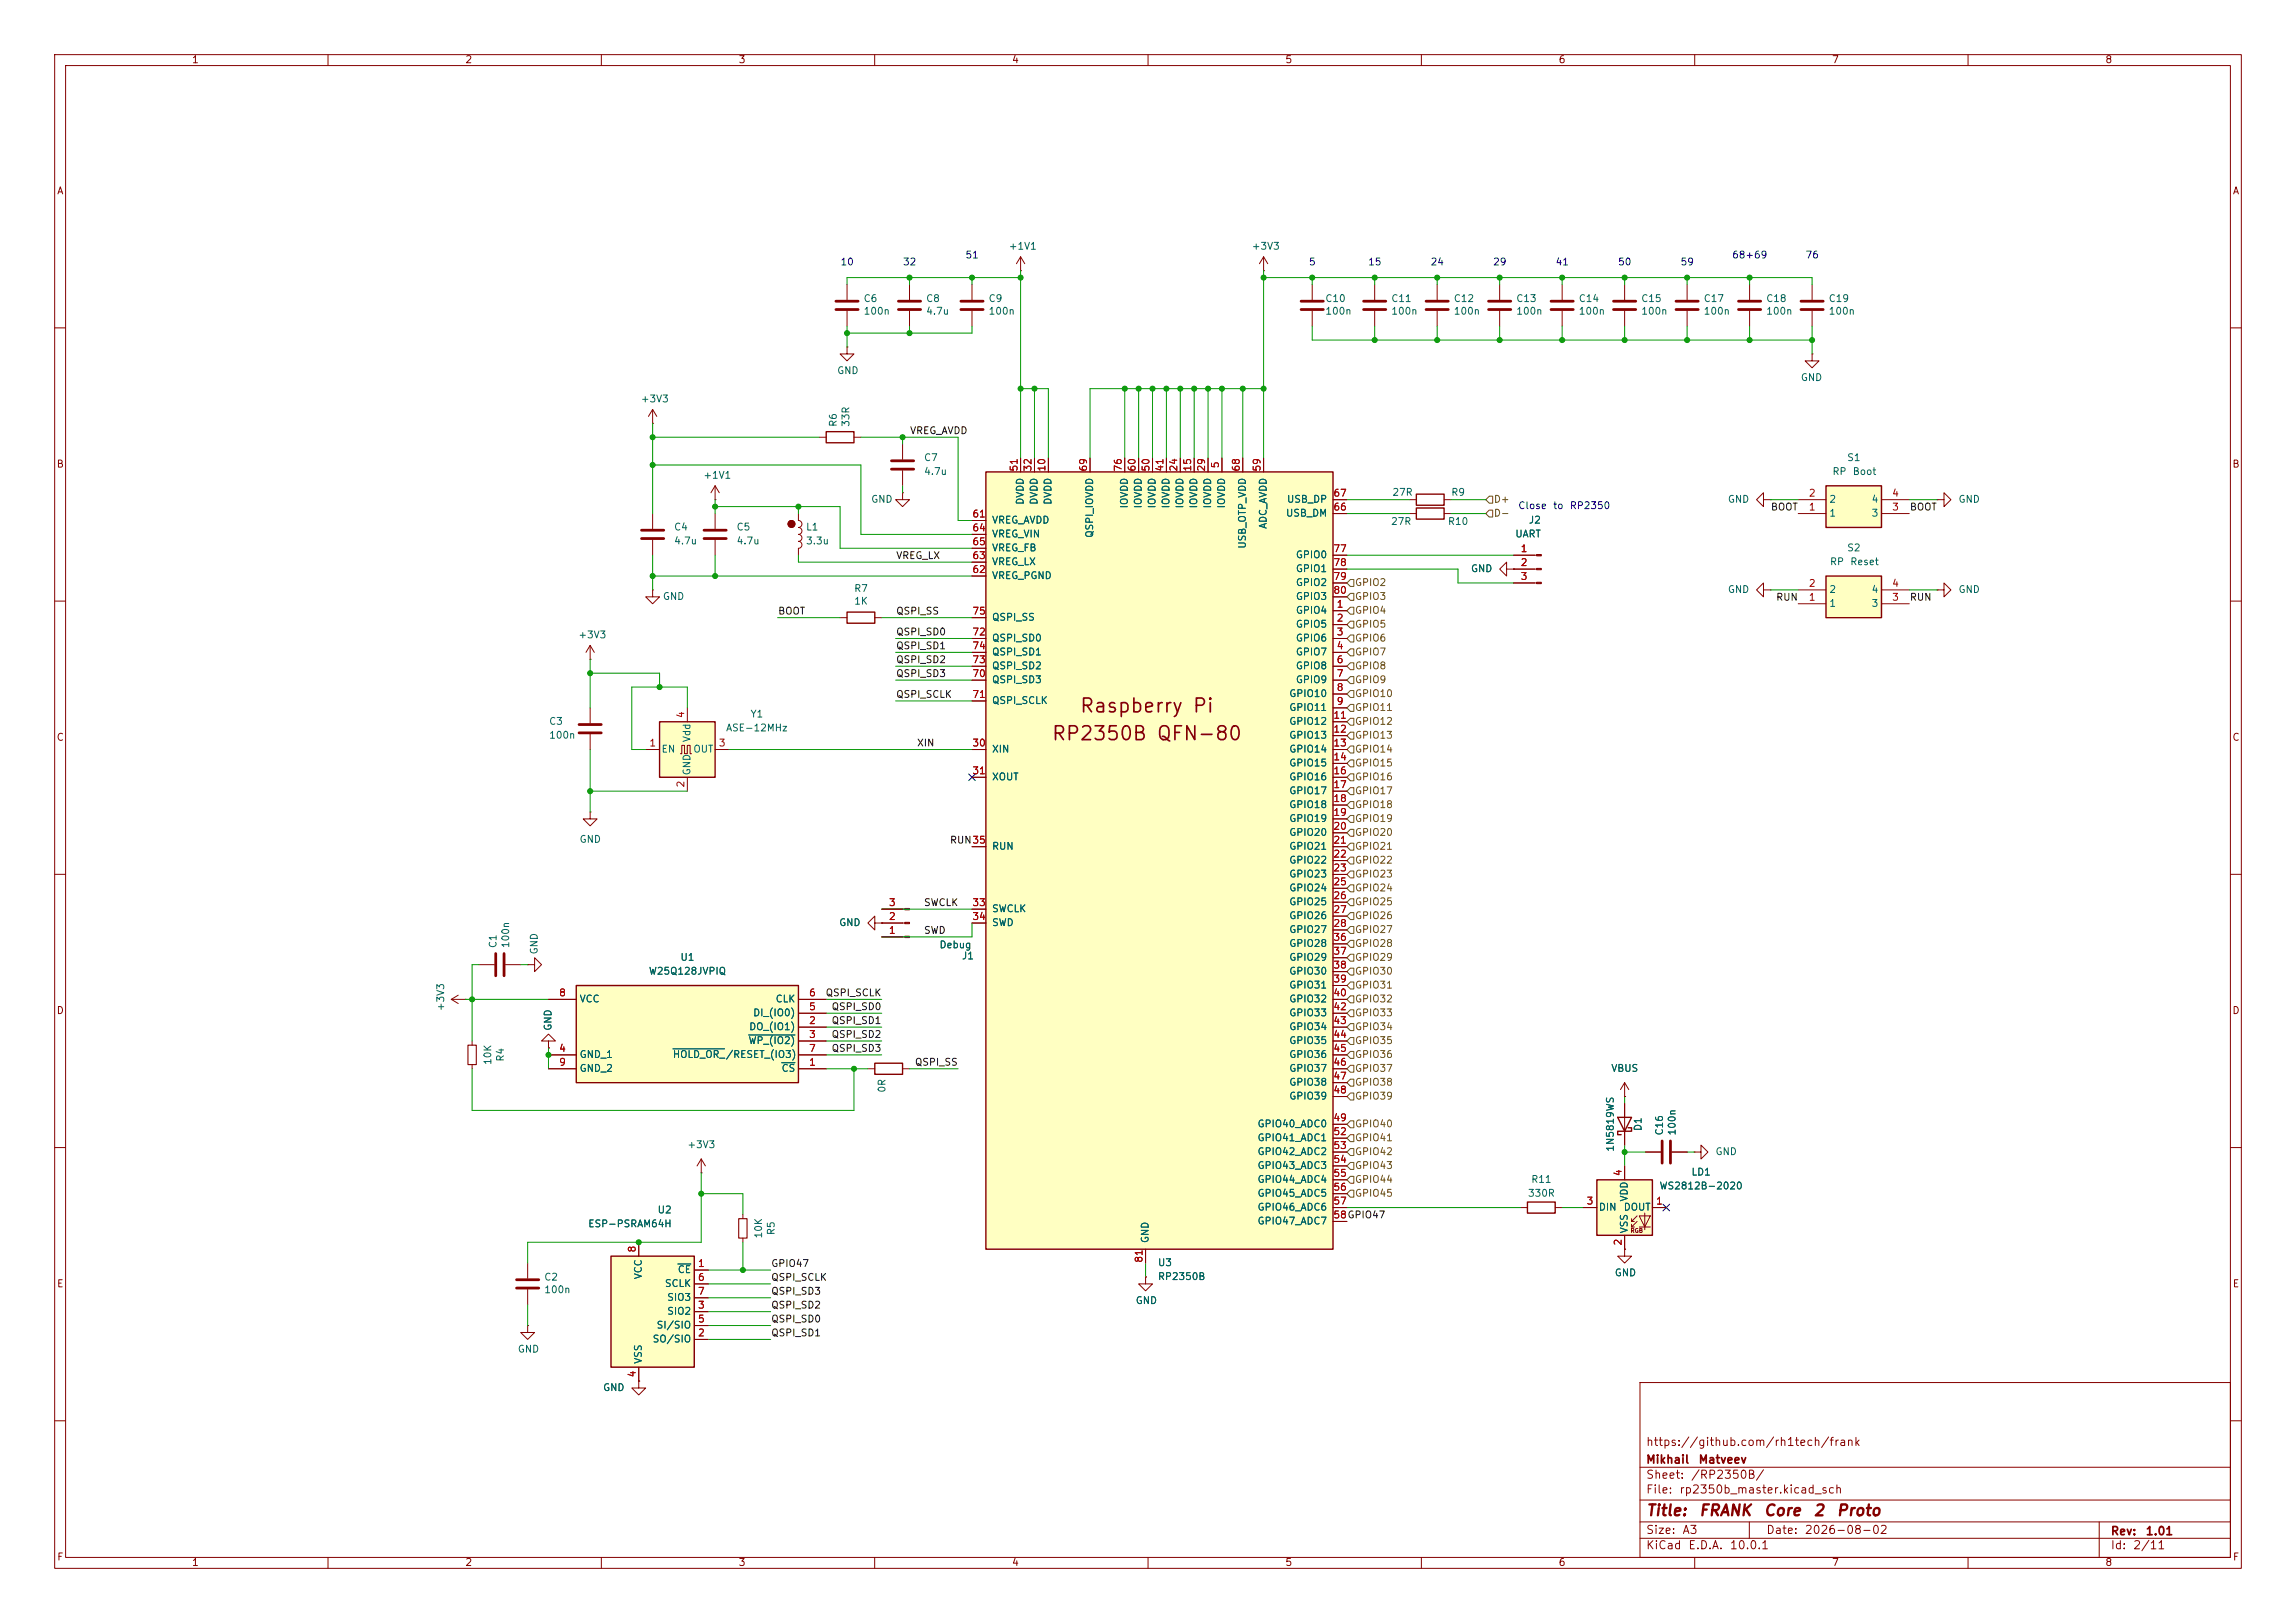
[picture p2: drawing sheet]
<svg xmlns="http://www.w3.org/2000/svg" width="420mm" height="297mm" viewBox="0 0 420 297" stroke-linecap="round" stroke-linejoin="round" font-family="sans-serif">
<defs><g id="words">
<g font-size="2.5" fill="#840000">
<text x="197.4" y="131">Raspberry Pi</text>
<text x="192.2" y="136.1">RP2350B QFN-80</text>
</g>
<g font-size="2" fill="#840000">
<text x="301" y="277.9">Title:</text>
<text x="310.6" y="277.9">FRANK</text>
<text x="322.5" y="277.9">Core</text>
<text x="331.6" y="277.9">2</text>
<text x="335.8" y="277.9">Proto</text>
</g>
<g font-size="1.5" fill="#840000">
<text x="301" y="268.2">Mikhail</text>
<text x="301" y="265">https://github.com/rh1tech/frank</text>
<text x="310.6" y="268.2">Matveev</text>
<text x="301" y="273.7">File:</text>
<text x="301" y="271">Sheet:</text>
<text x="307.1" y="273.7">rp2350b_master.kicad_sch</text>
<text x="309.2" y="271">/RP2350B/</text>
<text x="301" y="281.1">Size:</text>
<text x="307.6" y="281.1">A3</text>
<text x="323" y="281.1">Date:</text>
<text x="330" y="281.1">2026-08-02</text>
<text x="386" y="281.3">Rev:</text>
<text x="392.4" y="281.3">1.01</text>
<text x="301" y="283.9">KiCad</text>
<text x="308.7" y="283.9">E.D.A.</text>
<text x="316.3" y="283.9">10.0.1</text>
<text x="386" y="283.9">Id:</text>
<text x="390.1" y="283.9">2/11</text>
</g>
<g font-size="1.3" fill="#840000">
<text x="35" y="11.9">1</text>
<text x="85" y="11.9">2</text>
<text x="135" y="11.9">3</text>
<text x="185" y="11.9">4</text>
<text x="235" y="11.9">5</text>
<text x="285" y="11.9">6</text>
<text x="335" y="11.9">7</text>
<text x="385" y="11.9">8</text>
<text x="10.3" y="35.9">A</text>
<text x="408.3" y="35.9">A</text>
<text x="10.3" y="85.9">B</text>
<text x="408.2" y="85.9">B</text>
<text x="10.3" y="135.9">C</text>
<text x="408.2" y="135.9">C</text>
<text x="10.3" y="185.9">D</text>
<text x="408.2" y="185.9">D</text>
<text x="10.3" y="235.9">E</text>
<text x="408.3" y="235.9">E</text>
<text x="10.3" y="285.9">F</text>
<text x="35" y="286.9">1</text>
<text x="85" y="286.9">2</text>
<text x="135" y="286.9">3</text>
<text x="185" y="286.9">4</text>
<text x="235" y="286.9">5</text>
<text x="285" y="286.9">6</text>
<text x="335" y="286.9">7</text>
<text x="385" y="286.9">8</text>
<text x="408.3" y="285.9">F</text>
</g>
<g font-size="1.3" fill="#0000c2">
<text x="176.5" y="47.6">51</text>
<text x="316.7" y="47.6">68+69</text>
<text x="330.2" y="47.6">76</text>
<text x="153.6" y="48.9">10</text>
<text x="165.1" y="48.9">32</text>
<text x="239.3" y="48.9">5</text>
<text x="250.1" y="48.9">15</text>
<text x="261.6" y="48.9">24</text>
<text x="273" y="48.9">29</text>
<text x="284.4" y="48.9">41</text>
<text x="295.9" y="48.9">50</text>
<text x="307.3" y="48.9">59</text>
<text x="277.6" y="93.5">Close</text>
<text x="284" y="93.5">to</text>
<text x="287" y="93.5">RP2350</text>
</g>
<g font-size="1.3" fill="#006464">
<text x="184.4" y="46">+1V1</text>
<text x="228.9" y="46">+3V3</text>
<text x="157.9" y="55.6">C6</text>
<text x="157.9" y="57.9">100n</text>
<text x="169.3" y="55.6">C8</text>
<text x="169.3" y="57.9">4.7u</text>
<text x="180.7" y="55.6">C9</text>
<text x="180.7" y="57.9">100n</text>
<text x="242.3" y="57.9">100n</text>
<text x="242.3" y="55.6">C10</text>
<text x="254.4" y="57.9">100n</text>
<text x="254.4" y="55.6">C11</text>
<text x="265.8" y="57.9">100n</text>
<text x="265.8" y="55.6">C12</text>
<text x="277.3" y="57.9">100n</text>
<text x="277.3" y="55.6">C13</text>
<text x="288.7" y="57.9">100n</text>
<text x="288.7" y="55.6">C14</text>
<text x="300.1" y="57.9">100n</text>
<text x="300.1" y="55.6">C15</text>
<text x="311.5" y="57.9">100n</text>
<text x="311.5" y="55.6">C17</text>
<text x="323" y="57.9">100n</text>
<text x="323" y="55.6">C18</text>
<text x="334.4" y="57.9">100n</text>
<text x="334.4" y="55.6">C19</text>
<text x="153" y="68.8">GND</text>
<text x="329.3" y="70">GND</text>
<text x="117.1" y="73.9">+3V3</text>
<text x="153.4" y="78.2" transform="rotate(-90 153.4 78.2)">R6</text>
<text x="155.7" y="78.2" transform="rotate(-90 155.7 78.2)">33R</text>
<text x="128.5" y="87.9">+1V1</text>
<text x="168.9" y="84.7">C7</text>
<text x="168.9" y="87.2">4.7u</text>
<text x="335.1" y="87.2">RP</text>
<text x="337.8" y="84.7">S1</text>
<text x="338.8" y="87.2">Boot</text>
<text x="159.3" y="92.3">GND</text>
<text x="187.6" y="92.5" transform="rotate(-90 187.6 92.5)">DVDD</text>
<text x="190.1" y="92.5" transform="rotate(-90 190.1 92.5)">DVDD</text>
<text x="192.6" y="92.5" transform="rotate(-90 192.6 92.5)">DVDD</text>
<text x="206.6" y="93.1" transform="rotate(-90 206.6 93.1)">IOVDD</text>
<text x="209.1" y="93.1" transform="rotate(-90 209.1 93.1)">IOVDD</text>
<text x="211.7" y="93.1" transform="rotate(-90 211.7 93.1)">IOVDD</text>
<text x="214.2" y="93.1" transform="rotate(-90 214.2 93.1)">IOVDD</text>
<text x="216.8" y="93.1" transform="rotate(-90 216.8 93.1)">IOVDD</text>
<text x="219.3" y="93.1" transform="rotate(-90 219.3 93.1)">IOVDD</text>
<text x="221.8" y="93.1" transform="rotate(-90 221.8 93.1)">IOVDD</text>
<text x="224.4" y="93.1" transform="rotate(-90 224.4 93.1)">IOVDD</text>
<text x="235.1" y="94.8">USB_DM</text>
<text x="235.3" y="92.3">USB_DP</text>
<text x="254.6" y="91">27R</text>
<text x="265.4" y="91">R9</text>
<text x="316" y="92.3">GND</text>
<text x="334.5" y="94.8">1</text>
<text x="334.5" y="92.3">2</text>
<text x="342.2" y="94.8">3</text>
<text x="342.2" y="92.3">4</text>
<text x="358.1" y="92.3">GND</text>
<text x="123.2" y="97.4">C4</text>
<text x="123.2" y="99.9">4.7u</text>
<text x="134.6" y="97.4">C5</text>
<text x="134.6" y="99.9">4.7u</text>
<text x="147.3" y="97.4">L1</text>
<text x="147.3" y="99.9">3.3u</text>
<text x="181.4" y="96.1">VREG_AVDD</text>
<text x="181.4" y="98.7">VREG_VIN</text>
<text x="181.4" y="101.2">VREG_FB</text>
<text x="200.3" y="98.5" transform="rotate(-90 200.3 98.5)">QSPI_IOVDD</text>
<text x="228.2" y="100.5" transform="rotate(-90 228.2 100.5)">USB_OTP_VDD</text>
<text x="232" y="96.9" transform="rotate(-90 232 96.9)">ADC_AVDD</text>
<text x="254.3" y="96.4">27R</text>
<text x="264.8" y="96.4">R10</text>
<text x="277.1" y="98.7">UART</text>
<text x="279.5" y="96.1">J2</text>
<text x="337.8" y="101.2">S2</text>
<text x="181.4" y="106.3">VREG_PGND</text>
<text x="181.4" y="103.7">VREG_LX</text>
<text x="236.9" y="102.5">GPIO0</text>
<text x="236.9" y="105">GPIO1</text>
<text x="236.9" y="107.5">GPIO2</text>
<text x="269" y="105">GND</text>
<text x="334.6" y="103.7">RP</text>
<text x="338.3" y="103.7">Reset</text>
<text x="121.2" y="110.1">GND</text>
<text x="156.1" y="108.6">R7</text>
<text x="156.1" y="110.9">1K</text>
<text x="181.4" y="113.9">QSPI_SS</text>
<text x="236.9" y="112.6">GPIO4</text>
<text x="236.9" y="110.1">GPIO3</text>
<text x="316" y="108.8">GND</text>
<text x="334.5" y="111.4">1</text>
<text x="334.5" y="108.8">2</text>
<text x="342.2" y="111.4">3</text>
<text x="342.2" y="108.8">4</text>
<text x="358.1" y="108.8">GND</text>
<text x="105.7" y="117.1">+3V3</text>
<text x="181.4" y="117.7">QSPI_SD0</text>
<text x="236.9" y="115.2">GPIO5</text>
<text x="236.9" y="117.7">GPIO6</text>
<text x="181.4" y="125.3">QSPI_SD3</text>
<text x="181.4" y="122.8">QSPI_SD2</text>
<text x="181.4" y="120.2">QSPI_SD1</text>
<text x="236.9" y="120.2">GPIO7</text>
<text x="236.9" y="122.8">GPIO8</text>
<text x="236.9" y="125.3">GPIO9</text>
<text x="137.2" y="131.6">Y1</text>
<text x="181.4" y="129.1">QSPI_SCLK</text>
<text x="235.7" y="127.9">GPIO10</text>
<text x="235.7" y="130.4">GPIO11</text>
<text x="100.3" y="132.9">C3</text>
<text x="100.3" y="135.5">100n</text>
<text x="126.6" y="135.9" transform="rotate(-90 126.6 135.9)">Vdd</text>
<text x="132.7" y="134.1">ASE-12MHz</text>
<text x="235.7" y="132.9">GPIO12</text>
<text x="235.7" y="135.5">GPIO13</text>
<text x="120.9" y="138">EN</text>
<text x="126.6" y="142" transform="rotate(-90 126.6 142)">GND</text>
<text x="126.7" y="138">OUT</text>
<text x="181.4" y="138">XIN</text>
<text x="181.4" y="143.1">XOUT</text>
<text x="235.7" y="138">GPIO14</text>
<text x="235.7" y="140.6">GPIO15</text>
<text x="235.7" y="143.1">GPIO16</text>
<text x="235.7" y="145.6">GPIO17</text>
<text x="235.7" y="148.2">GPIO18</text>
<text x="105.9" y="154.5">GND</text>
<text x="181.4" y="155.8">RUN</text>
<text x="235.7" y="150.7">GPIO19</text>
<text x="235.7" y="153.3">GPIO20</text>
<text x="235.7" y="155.8">GPIO21</text>
<text x="235.7" y="158.3">GPIO22</text>
<text x="235.7" y="160.9">GPIO23</text>
<text x="181.4" y="167.2">SWCLK</text>
<text x="235.7" y="163.4">GPIO24</text>
<text x="235.7" y="166">GPIO25</text>
<text x="91.1" y="173.6" transform="rotate(-90 91.1 173.6)">C1</text>
<text x="93.4" y="173.6" transform="rotate(-90 93.4 173.6)">100n</text>
<text x="153.4" y="169.8">GND</text>
<text x="171.7" y="173.8">Debug</text>
<text x="181.4" y="169.8">SWD</text>
<text x="235.7" y="168.5">GPIO26</text>
<text x="235.7" y="171">GPIO27</text>
<text x="235.7" y="173.6">GPIO28</text>
<text x="98.7" y="174.8" transform="rotate(-90 98.7 174.8)">GND</text>
<text x="118.6" y="178.7">W25Q128JVPIQ</text>
<text x="124.4" y="176.1">U1</text>
<text x="175.8" y="175.9">J1</text>
<text x="235.7" y="176.1">GPIO29</text>
<text x="235.7" y="178.7">GPIO30</text>
<text x="81.6" y="185.1" transform="rotate(-90 81.6 185.1)">+3V3</text>
<text x="105.9" y="183.7">VCC</text>
<text x="141.8" y="183.7">CLK</text>
<text x="235.7" y="181.2">GPIO31</text>
<text x="235.7" y="183.7">GPIO32</text>
<text x="101.2" y="188.7" transform="rotate(-90 101.2 188.7)">GND</text>
<text x="136.8" y="191.4">WP_(IO2)</text>
<text x="136.9" y="188.8">DO_(IO1)</text>
<text x="137.7" y="186.3">DI_(IO0)</text>
<text x="235.7" y="186.3">GPIO33</text>
<text x="235.7" y="188.8">GPIO34</text>
<text x="235.7" y="191.4">GPIO35</text>
<text x="90.2" y="195" transform="rotate(-90 90.2 195)">10K</text>
<text x="92.5" y="194.4" transform="rotate(-90 92.5 194.4)">R4</text>
<text x="105.9" y="193.9">GND_1</text>
<text x="105.9" y="196.4">GND_2</text>
<text x="123" y="193.9">HOLD_OR_/RESET_(IO3)</text>
<text x="142.9" y="196.4">CS</text>
<text x="235.7" y="193.9">GPIO36</text>
<text x="235.7" y="196.4">GPIO37</text>
<text x="294.6" y="196.4">VBUS</text>
<text x="162.3" y="200.1" transform="rotate(-90 162.3 200.1)">0R</text>
<text x="235.7" y="199">GPIO38</text>
<text x="235.7" y="201.5">GPIO39</text>
<text x="229.9" y="206.6">GPIO40_ADC0</text>
<text x="229.9" y="209.1">GPIO41_ADC1</text>
<text x="300.6" y="207.1" transform="rotate(-90 300.6 207.1)">D1</text>
<text x="304.5" y="207.9" transform="rotate(-90 304.5 207.9)">C16</text>
<text x="306.8" y="207.9" transform="rotate(-90 306.8 207.9)">100n</text>
<text x="125.6" y="210.4">+3V3</text>
<text x="229.9" y="211.7">GPIO42_ADC2</text>
<text x="229.9" y="214.2">GPIO43_ADC3</text>
<text x="295.5" y="210.9" transform="rotate(-90 295.5 210.9)">1N5819WS</text>
<text x="309.3" y="215.4">LD1</text>
<text x="313.7" y="211.7">GND</text>
<text x="229.9" y="216.8">GPIO44_ADC4</text>
<text x="229.9" y="219.3">GPIO45_ADC5</text>
<text x="229.9" y="221.8">GPIO46_ADC6</text>
<text x="279.4" y="219.3">330R</text>
<text x="280" y="216.8">R11</text>
<text x="292.4" y="221.8">DIN</text>
<text x="296.9" y="221.8">DOUT</text>
<text x="298" y="220" transform="rotate(-90 298 220)">VDD</text>
<text x="303.5" y="218">WS2812B-2020</text>
<text x="107.5" y="224.9">ESP-PSRAM64H</text>
<text x="120.2" y="222.4">U2</text>
<text x="139.7" y="226.7" transform="rotate(-90 139.7 226.7)">10K</text>
<text x="142" y="226.1" transform="rotate(-90 142 226.1)">R5</text>
<text x="210.4" y="227.6" transform="rotate(-90 210.4 227.6)">GND</text>
<text x="229.9" y="224.4">GPIO47_ADC7</text>
<text x="298" y="225.8" transform="rotate(-90 298 225.8)">VSS</text>
<text x="123.9" y="233.3">CE</text>
<text x="211.7" y="232">U3</text>
<text x="295.3" y="233.9">GND</text>
<text x="99.5" y="234.6">C2</text>
<text x="99.5" y="237">100n</text>
<text x="117.7" y="234.2" transform="rotate(-90 117.7 234.2)">VCC</text>
<text x="121.5" y="235.8">SCLK</text>
<text x="121.9" y="238.4">SIO3</text>
<text x="207.6" y="238.9">GND</text>
<text x="211.7" y="234.5">RP2350B</text>
<text x="119.3" y="246">SO/SIO</text>
<text x="120" y="243.4">SI/SIO</text>
<text x="121.9" y="240.9">SIO2</text>
<text x="94.6" y="247.8">GND</text>
<text x="117.7" y="249.7" transform="rotate(-90 117.7 249.7)">VSS</text>
<text x="110.2" y="254.9">GND</text>
</g>
<g font-size="1.3" fill="#0f0f0f">
<text x="166.4" y="79.7">VREG_AVDD</text>
<text x="323.8" y="93.7">BOOT</text>
<text x="349.2" y="93.7">BOOT</text>
<text x="163.8" y="102.6">VREG_LX</text>
<text x="142.2" y="112.8">BOOT</text>
<text x="163.8" y="112.8">QSPI_SS</text>
<text x="324.8" y="110.2">RUN</text>
<text x="349.2" y="110.2">RUN</text>
<text x="163.8" y="119.1">QSPI_SD1</text>
<text x="163.8" y="116.6">QSPI_SD0</text>
<text x="163.8" y="124.2">QSPI_SD3</text>
<text x="163.8" y="121.7">QSPI_SD2</text>
<text x="163.8" y="128">QSPI_SCLK</text>
<text x="167.6" y="136.9">XIN</text>
<text x="173.7" y="154.7">RUN35</text>
<text x="168.9" y="166.1">SWCLK</text>
<text x="168.9" y="171.2">SWD</text>
<text x="150.9" y="182.6">QSPI_SCLK</text>
<text x="152" y="185.2">QSPI_SD0</text>
<text x="152" y="187.7">QSPI_SD1</text>
<text x="152" y="190.2">QSPI_SD2</text>
<text x="152" y="192.8">QSPI_SD3</text>
<text x="167.3" y="195.3">QSPI_SS</text>
<text x="141" y="232.1">GPIO47</text>
<text x="141" y="234.7">QSPI_SCLK</text>
<text x="141" y="239.8">QSPI_SD2</text>
<text x="141" y="237.2">QSPI_SD3</text>
<text x="141" y="244.8">QSPI_SD1</text>
<text x="141" y="242.3">QSPI_SD0</text>
</g>
<g font-size="1.3" fill="#a90000">
<text x="186.4" y="86.4" transform="rotate(-90 186.4 86.4)">51</text>
<text x="189" y="86.4" transform="rotate(-90 189 86.4)">32</text>
<text x="191.5" y="86.4" transform="rotate(-90 191.5 86.4)">10</text>
<text x="199.1" y="86.4" transform="rotate(-90 199.1 86.4)">69</text>
<text x="205.5" y="86.4" transform="rotate(-90 205.5 86.4)">76</text>
<text x="208" y="86.4" transform="rotate(-90 208 86.4)">60</text>
<text x="210.6" y="86.4" transform="rotate(-90 210.6 86.4)">50</text>
<text x="213.1" y="86.4" transform="rotate(-90 213.1 86.4)">41</text>
<text x="215.6" y="86.4" transform="rotate(-90 215.6 86.4)">24</text>
<text x="218.2" y="86.4" transform="rotate(-90 218.2 86.4)">15</text>
<text x="220.7" y="86.4" transform="rotate(-90 220.7 86.4)">29</text>
<text x="223.3" y="85.8" transform="rotate(-90 223.3 85.8)">5</text>
<text x="227.1" y="86.4" transform="rotate(-90 227.1 86.4)">68</text>
<text x="230.9" y="86.4" transform="rotate(-90 230.9 86.4)">59</text>
<text x="177.8" y="95">61</text>
<text x="243.8" y="93.7">66</text>
<text x="243.8" y="91.2">67</text>
<text x="330.8" y="93.7">1</text>
<text x="330.8" y="91.2">2</text>
<text x="346" y="93.7">3</text>
<text x="346" y="91.2">4</text>
<text x="177.8" y="97.5">64</text>
<text x="177.8" y="100.1">65</text>
<text x="243.8" y="101.3">77</text>
<text x="278.1" y="101.3">1</text>
<text x="177.8" y="105.2">62</text>
<text x="177.8" y="102.6">63</text>
<text x="243.8" y="103.9">78</text>
<text x="243.8" y="106.4">79</text>
<text x="278.1" y="103.9">2</text>
<text x="278.1" y="106.4">3</text>
<text x="330.8" y="107.7">2</text>
<text x="346" y="107.7">4</text>
<text x="177.8" y="112.8">75</text>
<text x="243.8" y="109">80</text>
<text x="244.4" y="111.5">1</text>
<text x="330.8" y="110.2">1</text>
<text x="346" y="110.2">3</text>
<text x="177.8" y="116.6">72</text>
<text x="177.8" y="119.1">74</text>
<text x="244.4" y="114">2</text>
<text x="244.4" y="116.6">3</text>
<text x="244.4" y="119.1">4</text>
<text x="177.8" y="124.2">70</text>
<text x="177.8" y="121.7">73</text>
<text x="244.4" y="121.7">6</text>
<text x="244.4" y="124.2">7</text>
<text x="125.5" y="131.5" transform="rotate(-90 125.5 131.5)">4</text>
<text x="177.8" y="128">71</text>
<text x="243.8" y="131.8">11</text>
<text x="244.4" y="126.7">8</text>
<text x="244.4" y="129.3">9</text>
<text x="118.7" y="136.9">1</text>
<text x="131.4" y="136.9">3</text>
<text x="177.8" y="136.9">30</text>
<text x="243.8" y="134.4">12</text>
<text x="243.8" y="136.9">13</text>
<text x="177.8" y="142">31</text>
<text x="243.8" y="139.4">14</text>
<text x="243.8" y="142">16</text>
<text x="125.5" y="144.2" transform="rotate(-90 125.5 144.2)">2</text>
<text x="243.8" y="144.5">17</text>
<text x="243.8" y="147.1">18</text>
<text x="243.8" y="149.6">19</text>
<text x="177.8" y="154.7">35</text>
<text x="243.8" y="152.1">20</text>
<text x="243.8" y="154.7">21</text>
<text x="243.8" y="157.2">22</text>
<text x="243.8" y="159.8">23</text>
<text x="162.5" y="166.1">3</text>
<text x="177.8" y="166.1">33</text>
<text x="243.8" y="162.3">25</text>
<text x="243.8" y="164.8">26</text>
<text x="243.8" y="167.4">27</text>
<text x="162.5" y="171.2">1</text>
<text x="162.5" y="168.7">2</text>
<text x="177.8" y="168.7">34</text>
<text x="243.8" y="169.9">28</text>
<text x="243.8" y="172.5">36</text>
<text x="243.8" y="175">37</text>
<text x="243.8" y="177.5">38</text>
<text x="102.2" y="182.6">8</text>
<text x="147.9" y="185.2">5</text>
<text x="147.9" y="182.6">6</text>
<text x="243.8" y="180.1">39</text>
<text x="243.8" y="182.6">40</text>
<text x="243.8" y="185.2">42</text>
<text x="147.9" y="187.7">2</text>
<text x="147.9" y="190.2">3</text>
<text x="243.8" y="187.7">43</text>
<text x="243.8" y="190.2">44</text>
<text x="102.2" y="192.8">4</text>
<text x="102.2" y="195.3">9</text>
<text x="147.9" y="195.3">1</text>
<text x="147.9" y="192.8">7</text>
<text x="243.8" y="192.8">45</text>
<text x="243.8" y="195.3">46</text>
<text x="243.8" y="197.9">47</text>
<text x="243.8" y="200.4">48</text>
<text x="243.8" y="205.5">49</text>
<text x="243.8" y="208">52</text>
<text x="243.8" y="210.6">53</text>
<text x="243.8" y="213.1">54</text>
<text x="243.8" y="215.6">55</text>
<text x="296.9" y="215.3" transform="rotate(-90 296.9 215.3)">4</text>
<text x="243.8" y="218.2">56</text>
<text x="243.8" y="220.7">57</text>
<text x="290.1" y="220.7">3</text>
<text x="302.8" y="220.7">1</text>
<text x="243.8" y="223.3">58GPIO47</text>
<text x="243.8" y="223.3">58</text>
<text x="116.6" y="229.3" transform="rotate(-90 116.6 229.3)">8</text>
<text x="127.6" y="232.2">1</text>
<text x="209.3" y="231.2" transform="rotate(-90 209.3 231.2)">81</text>
<text x="296.9" y="228" transform="rotate(-90 296.9 228)">2</text>
<text x="127.6" y="239.8">3</text>
<text x="127.6" y="234.7">6</text>
<text x="127.6" y="237.2">7</text>
<text x="127.6" y="244.9">2</text>
<text x="127.6" y="242.3">5</text>
<text x="116.6" y="252.2" transform="rotate(-90 116.6 252.2)">4</text>
</g>
<g font-size="1.3" fill="#725600">
<text x="273.2" y="94.8">D-</text>
<text x="273.2" y="92.3">D+</text>
<text x="247.8" y="107.5">GPIO2</text>
<text x="247.8" y="112.6">GPIO4</text>
<text x="247.8" y="110.1">GPIO3</text>
<text x="247.8" y="117.7">GPIO6</text>
<text x="247.8" y="115.2">GPIO5</text>
<text x="247.8" y="122.8">GPIO8</text>
<text x="247.8" y="120.2">GPIO7</text>
<text x="247.8" y="125.3">GPIO9</text>
<text x="247.8" y="130.4">GPIO11</text>
<text x="247.8" y="127.9">GPIO10</text>
<text x="247.8" y="135.5">GPIO13</text>
<text x="247.8" y="132.9">GPIO12</text>
<text x="247.8" y="140.6">GPIO15</text>
<text x="247.8" y="143.1">GPIO16</text>
<text x="247.8" y="138">GPIO14</text>
<text x="247.8" y="148.2">GPIO18</text>
<text x="247.8" y="145.6">GPIO17</text>
<text x="247.8" y="153.3">GPIO20</text>
<text x="247.8" y="150.7">GPIO19</text>
<text x="247.8" y="155.8">GPIO21</text>
<text x="247.8" y="160.9">GPIO23</text>
<text x="247.8" y="158.3">GPIO22</text>
<text x="247.8" y="166">GPIO25</text>
<text x="247.8" y="163.4">GPIO24</text>
<text x="247.8" y="173.6">GPIO28</text>
<text x="247.8" y="171">GPIO27</text>
<text x="247.8" y="168.5">GPIO26</text>
<text x="247.8" y="178.7">GPIO30</text>
<text x="247.8" y="176.1">GPIO29</text>
<text x="247.8" y="181.2">GPIO31</text>
<text x="247.8" y="183.7">GPIO32</text>
<text x="247.8" y="186.3">GPIO33</text>
<text x="247.8" y="191.4">GPIO35</text>
<text x="247.8" y="188.8">GPIO34</text>
<text x="247.8" y="193.9">GPIO36</text>
<text x="247.8" y="196.4">GPIO37</text>
<text x="247.8" y="201.5">GPIO39</text>
<text x="247.8" y="199">GPIO38</text>
<text x="247.8" y="206.6">GPIO40</text>
<text x="247.8" y="209.1">GPIO41</text>
<text x="247.8" y="214.2">GPIO43</text>
<text x="247.8" y="211.7">GPIO42</text>
<text x="247.8" y="219.3">GPIO45</text>
<text x="247.8" y="216.8">GPIO44</text>
</g>
<text font-size=".8" fill="#840000" x="298.2" y="225.8">RGB</text>
</g></defs>
<g fill="none" stroke="#840000" stroke-width=".18">
<path d="M10 10h400v277h-400zM12 12h396v273h-396zM60 10v2M110 10v2M160 10v2M210 10v2M260 10v2M310 10v2M360 10v2M177.8 52.1v2.8M177.8 56.9v2.8M186.7 49.5h.1"/>
<path d="M186.7 47l-.8 1.3M186.7 47l.8 1.3M186.7 47v2.5M10 60h2M408 60h2M322.6 91.4v-1.2l-1.3 1.2 1.3 1.3v-1.3h1.2M323.8 91.4h.1M10 110h2M153.7 113h1.2M160 113h1.3M408 110h2M10 160h2"/>
<path d="M408 160h2M10 210h2M408 210h2M116.8 252.7v1.3h1.3l-1.3 1.3-1.2-1.3h1.2M116.8 252.7h.1M300 253h108v32h-108zM10 260h2M300 278.5h108M300 274.5h108M300 268.5h108M320 278.5v3M384 278.5v6.5"/>
<path d="M408 260h2M60 285v2M110 285v2M160 285v2M210 285v2M260 285v2M300 281.5h108M310 285v2M360 285v2"/>
</g>
<circle cx="144.8" cy="95.9" r=".63" fill="#840000" stroke="#840000" stroke-width=".18"/>
<path d="M154.9 112h5.1v2h-5.1z" fill="none" stroke="#840000" stroke-width=".25"/>
<path d="M175.8 55.1h4M175.8 56.6h4" fill="none" stroke="#840000" stroke-width=".51"/>
<path d="M120.6 132.1h10.2v10.1h-10.2z" fill="#ffffc2"/>
<path d="M120.6 132.1h10.2v10.1h-10.2z" fill="none" stroke="#840000" stroke-width=".25"/>
<path d="M118.1 137.2h2.5M124.5 137.9h.2v-1.5h.5v1.5h.5v-1.5h.5v1.5h.3M125.7 129.5v2.6M130.8 137.2h2.5M125.7 142.2v2.6M96.5 242.6v1.2h1.3l-1.3 1.3-1.3-1.3h1.3M96.5 242.6h.1" fill="none" stroke="#840000" stroke-width=".18"/>
<path d="M334 88.9h10.2v7.6h-10.2z" fill="#ffffc2"/>
<path d="M334 88.9h10.2v7.6h-10.2z" fill="none" stroke="#840000" stroke-width=".25"/>
<path d="M331.5 64.8v1.2h-1.3l1.3 1.3 1.2-1.3h-1.2M331.5 64.8h.1M328.9 94h5.1M328.9 91.4h5.1M344.2 94h5M344.2 91.4h5" fill="none" stroke="#840000" stroke-width=".18"/>
<path d="M334 105.4h10.2v7.6h-10.2z" fill="#ffffc2"/>
<path d="M334 105.4h10.2v7.6h-10.2zM279.4 220h5.1v2h-5.1zM295.9 204.5h2.5l-1.2 2.5zM297.8 206.4h.6v.6h-2.5v.6h.6" fill="none" stroke="#840000" stroke-width=".25"/>
<g fill="none" stroke="#840000" stroke-width=".18">
<path d="M354.3 91.4h1.3v-1.2l1.3 1.2-1.3 1.3v-1.3M354.3 91.4h.1M328.9 110.5h5.1M328.9 108h5.1M344.2 110.5h5M344.2 108h5M354.3 108h1.3v-1.3l1.3 1.3-1.3 1.2v-1.2M354.3 108h.1M297.2 198.1v2.6M297.2 198.1l.7 1.3M297.2 198.1l-.8 1.3M297.2 200.7h.1"/>
<path d="M297.2 201.9v7.7M301 210.8h2.8M305.8 210.8h2.8M309.9 210.8h1.2v-1.2l1.3 1.2-1.3 1.3v-1.3M309.9 210.8h.1M278.1 221h1.3M284.5 221h1.2M297.2 228.6v1.3h1.2l-1.2 1.2-1.3-1.2h1.3M297.2 228.6h.1"/>
</g>
<path d="M304 208.8v4.1M305.6 208.8v4.1" fill="none" stroke="#840000" stroke-width=".51"/>
<path d="M292.1 215.9h10.2v10.2h-10.2z" fill="#ffffc2"/>
<g fill="none" stroke="#840000" stroke-width=".18">
<path d="M251.5 52.1v2.8M251.5 56.9v2.8M285.7 52.1v2.8M285.7 56.9v2.8M297.2 52.1v2.8M297.2 56.9v2.8M308.6 52.1v2.8M308.6 56.9v2.8M320 52.1v2.8M320 56.9v2.8M331.5 52.1v2.8M331.5 56.9v2.8"/>
<path d="M257.8 94h1.3M264.2 94h1.2M86.4 190.5v.8M86.4 194.8v.8M297.2 213.4v2.5M289.6 221h2.5M297.2 226.1v2.5M298.4 223.5h.6M298.4 224.5h.6M299.5 222.5l-1.1 1v-.5M299.5 223.5l-1.1 1v-.5M299.8 222.5h2.1l-1 2z"/>
<path d="M299.8 224.5h2.1M300.9 222v3M302.3 221h2.5"/>
</g>
<path d="M259.1 93h5.1v2h-5.1zM292.1 215.9h10.2v10.2h-10.2z" fill="none" stroke="#840000" stroke-width=".25"/>
<path d="M249.4 55.1h4.1M249.4 56.6h4.1M283.7 55.1h4.1M283.7 56.6h4.1M295.1 55.1h4.1M295.1 56.6h4.1M306.6 55.1h4M306.6 56.6h4M318 55.1h4.1M318 56.6h4.1M329.4 55.1h4.1M329.4 56.6h4.1" fill="none" stroke="#840000" stroke-width=".51"/>
<path d="M85.6 191.3h1.5v3.5h-1.5z" fill="none" stroke="#840000" stroke-width=".2"/>
<path d="M105.4 180.3h40.6v17.8h-40.6z" fill="#ffffc2"/>
<path d="M151.1 79h5.1v2h-5.1zM259.1 90.4h5.1v2.1h-5.1zM105.4 180.3h40.6v17.8h-40.6zM160 194.6h5.1v2h-5.1z" fill="none" stroke="#840000" stroke-width=".25"/>
<g fill="none" stroke="#840000" stroke-width=".18">
<path d="M154.9 52.1v2.8M154.9 56.9v2.8M166.4 52.1v2.8M166.4 56.9v2.8M240 52.1v2.8M240 56.9v2.8M262.9 52.1v2.8M262.9 56.9v2.8M274.3 52.1v2.8M274.3 56.9v2.8M119.4 77.5h.1M119.4 74.9l-.8 1.3"/>
<path d="M119.4 74.9l.7 1.3M119.4 74.9v2.6M154.9 63.5v1.3h1.3l-1.3 1.2-1.2-1.2h1.2M154.9 63.5h.1M130.8 94v2.8M130.8 98.8v2.8M146 94v1.3a.64 .64 0 0 1 .7 .6 .64 .64 0 0 1-.7 .6 .64 .64 0 0 1 .7 .7 .64 .64 0 0 1-.7 .6M146 97.8a.64 .64 0 0 1 .7 .6 .64 .64 0 0 1-.7 .7 .64 .64 0 0 1 .7 .6 .64 .64 0 0 1-.7 .6v1.3M149.9 80h1.2M156.2 80h1.3M165.1 90.2v1.2h1.3l-1.3 1.3-1.3-1.3h1.3M165.1 90.2h.1"/>
<path d="M165.1 81.3v2.8M165.1 86.1v2.8M257.8 91.4h1.3M264.2 91.4h1.2M107.9 118.1v2.6M107.9 118.1l-.7 1.3M107.9 118.1l.8 1.3M119.4 108v1.2h-1.3l1.3 1.3 1.2-1.3h-1.2M119.4 108h.1M275.6 104.1v1.3l-1.3-1.3 1.3-1.2v1.2h1.3M276.9 104.1h.1M276.9 101.6h4.2"/>
<path d="M276.9 104.1h4.2M276.9 106.7h4.2M107.9 120.7h.1M107.9 129.5v2.8M107.9 134.4v2.8M107.9 148.6v1.3h1.3l-1.3 1.2-1.2-1.2h1.2M107.9 148.6h.1M96.5 176.5h1.3v-1.2l1.3 1.2-1.3 1.3v-1.3M96.5 176.5h.1M160 168.9v-1.3l-1.3 1.3 1.3 1.3v-1.3h1.3M161.3 168.9h.1M161.3 171.5h4.2"/>
<path d="M161.3 168.9h4.2M161.3 166.4h4.2M82.5 182.9h2.6M82.5 182.9l1.3 .7M83.8 182.1l-1.3 .8M85.1 182.9h.1M100.3 190.5h1.3l-1.3-1.3-1.2 1.3h1.2v1.3M100.3 191.8h.1M100.3 195.6h5.1M100.3 193h5.1M100.3 182.9h5.1M146 195.6h5.1"/>
<path d="M146 188h5.1M146 190.5h5.1M146 193h5.1M146 185.4h5.1M146 182.9h5.1M158.7 195.6h1.3M165.1 195.6h1.3M128.3 214.6h.1M128.3 212.1l-.8 1.3M128.3 212.1l.7 1.3M128.3 212.1v2.5M96.5 231.1v2.8"/>
<path d="M96.5 236v2.8"/>
</g>
<path d="M123.1 191.9h9.4M136.9 189.4h8.5M143 194.5h2.4" fill="none" stroke="#006464" stroke-width=".18"/>
<g fill="none" stroke="#840000" stroke-width=".51">
<path d="M152.9 55.1h4.1M152.9 56.6h4.1M164.3 55.1h4.1M164.3 56.6h4.1M238 55.1h4.1M238 56.6h4.1M260.9 55.1h4M260.9 56.6h4M272.3 55.1h4.1M272.3 56.6h4.1M128.8 97h4M128.8 98.6h4"/>
<path d="M163.1 84.3h4M163.1 85.9h4M105.9 132.6h4.1M105.9 134.1h4.1M94.5 234.2h4.1M94.5 235.7h4.1"/>
</g>
<g fill="#840000" stroke="#840000" stroke-width=".18">
<path d="M281.1 101.5h.8v.2h-.8z"/>
<path d="M281.1 104h.8v.3h-.8z"/>
<path d="M281.1 106.6h.8v.2h-.8z"/>
<path d="M165.5 171.3h.9v.3h-.9z"/>
<path d="M165.5 168.8h.9v.2h-.9z"/>
<path d="M165.5 166.2h.9v.3h-.9z"/>
</g>
<path d="M180.3 86.4h63.5v142.2h-63.5z" fill="#ffffc2"/>
<path d="M180.3 86.4h63.5v142.2h-63.5z" fill="none" stroke="#840000" stroke-width=".25"/>
<g fill="none" stroke="#840000" stroke-width=".18">
<path d="M177.8 95.3h2.5M177.8 97.8h2.5M186.7 83.8v2.6M189.2 83.8v2.6M191.8 83.8v2.6M199.4 83.8v2.6M205.7 83.8v2.6M208.3 83.8v2.6M210.8 83.8v2.6M213.4 83.8v2.6M215.9 83.8v2.6M218.4 83.8v2.6"/>
<path d="M221 83.8v2.6M223.5 83.8v2.6M227.3 83.8v2.6M231.1 83.8v2.6M243.8 94h2.6M243.8 91.4h2.6M177.8 116.8h2.5M177.8 119.4h2.5M177.8 105.4h2.5M177.8 102.9h2.5M177.8 100.3h2.5M177.8 113h2.5"/>
<path d="M243.8 111.8h2.6M243.8 114.3h2.6M243.8 116.8h2.6M243.8 119.4h2.6M243.8 101.6h2.6M243.8 104.1h2.6M243.8 106.7h2.6M243.8 109.2h2.6M322.6 108v-1.3l-1.3 1.3 1.3 1.2v-1.2h1.2M323.8 108h.1M177.8 121.9h2.5M177.8 124.5h2.5"/>
<path d="M177.8 137.2h2.5M177.8 128.3h2.5M243.8 121.9h2.6M243.8 124.5h2.6M243.8 127h2.6M243.8 129.5h2.6M243.8 132.1h2.6M243.8 134.6h2.6M243.8 137.2h2.6M243.8 139.7h2.6M177.8 142.2h2.5M177.8 154.9h2.5"/>
<path d="M243.8 142.2h2.6M243.8 144.8h2.6M243.8 147.3h2.6M243.8 149.9h2.6M243.8 152.4h2.6M243.8 154.9h2.6M243.8 157.5h2.6M87.6 176.5h2.8M92.5 176.5h2.7M177.8 166.4h2.5M177.8 168.9h2.5M243.8 160h2.6"/>
<path d="M243.8 162.6h2.6M243.8 165.1h2.6M243.8 167.6h2.6M243.8 170.2h2.6M243.8 172.7h2.6M243.8 175.3h2.6M243.8 177.8h2.6M243.8 180.3h2.6M243.8 182.9h2.6M243.8 185.4h2.6M243.8 188h2.6M243.8 190.5h2.6"/>
<path d="M243.8 193h2.6M243.8 195.6h2.6M243.8 198.1h2.6M243.8 200.7h2.6M243.8 205.7h2.6M243.8 208.3h2.6M243.8 210.8h2.6M243.8 213.4h2.6M243.8 215.9h2.6M243.8 218.4h2.6M209.5 233.7v1.2h1.3l-1.3 1.3-1.2-1.3h1.2M209.5 233.7h.1"/>
<path d="M209.5 228.6v2.5M243.8 221h2.6M243.8 223.5h2.6"/>
</g>
<path d="M90.7 174.5v4.1M92.2 174.5v4.1" fill="none" stroke="#840000" stroke-width=".51"/>
<path d="M111.8 229.9h15.2v20.3h-15.2z" fill="#ffffc2"/>
<path d="M111.8 229.9h15.2v20.3h-15.2z" fill="none" stroke="#840000" stroke-width=".25"/>
<g fill="none" stroke="#840000" stroke-width=".18">
<path d="M231.1 49.5h.1M231.1 47l-.7 1.3M231.1 47l.8 1.3M231.1 47v2.5M119.4 94v2.8M119.4 98.8v2.8M130.8 91.4h.1M130.8 88.9l-.8 1.3M130.8 88.9l.8 1.3M130.8 88.9v2.5M177.8 95.3h2.5M177.8 97.8h2.5"/>
<path d="M186.7 83.8v2.6M189.2 83.8v2.6M191.8 83.8v2.6M199.4 83.8v2.6M205.7 83.8v2.6M208.3 83.8v2.6M210.8 83.8v2.6M213.4 83.8v2.6M215.9 83.8v2.6M218.4 83.8v2.6M221 83.8v2.6M223.5 83.8v2.6"/>
<path d="M227.3 83.8v2.6M231.1 83.8v2.6M243.8 94h2.6M243.8 91.4h2.6M177.8 116.8h2.5M177.8 119.4h2.5M177.8 105.4h2.5M177.8 102.9h2.5M177.8 100.3h2.5M177.8 113h2.5M243.8 111.8h2.6M243.8 114.3h2.6"/>
<path d="M243.8 116.8h2.6M243.8 119.4h2.6M243.8 101.6h2.6M243.8 104.1h2.6M243.8 106.7h2.6M243.8 109.2h2.6M276.9 104.1h.1M276.9 101.6h3.8M276.9 104.1h3.8M276.9 106.7h3.8M177.8 121.9h2.5M177.8 124.5h2.5"/>
<path d="M177.8 137.2h2.5M177.8 128.3h2.5M243.8 121.9h2.6M243.8 124.5h2.6M243.8 127h2.6M243.8 129.5h2.6M243.8 132.1h2.6M243.8 134.6h2.6M243.8 137.2h2.6M243.8 139.7h2.6M177.8 142.2h2.5M177.8 154.9h2.5"/>
<path d="M243.8 142.2h2.6M243.8 144.8h2.6M243.8 147.3h2.6M243.8 149.9h2.6M243.8 152.4h2.6M243.8 154.9h2.6M243.8 157.5h2.6M161.3 168.9h.1M161.3 171.5h3.8M161.3 168.9h3.8M161.3 166.4h3.8M177.8 168.9h2.5"/>
<path d="M177.8 166.4h2.5M243.8 160h2.6M243.8 162.6h2.6M243.8 165.1h2.6M243.8 167.6h2.6M243.8 170.2h2.6M243.8 172.7h2.6M243.8 175.3h2.6M243.8 177.8h2.6M100.3 191.8h.1M100.3 195.6h5.1M100.3 193h5.1"/>
<path d="M100.3 182.9h5.1M146 195.6h5.1M146 188h5.1M146 190.5h5.1M146 193h5.1M146 185.4h5.1M146 182.9h5.1M243.8 195.6h2.6M243.8 188h2.6M243.8 190.5h2.6M243.8 193h2.6M243.8 185.4h2.6"/>
<path d="M243.8 182.9h2.6M243.8 180.3h2.6M243.8 198.1h2.6M243.8 200.7h2.6M243.8 205.7h2.6M243.8 208.3h2.6M243.8 210.8h2.6M243.8 213.4h2.6M243.8 215.9h2.6M243.8 218.4h2.6M297.2 200.7h.1M297.2 201.9v2.6"/>
<path d="M297.2 207v2.6M297.2 213.4v2.5M301 210.8h2.8M305.8 210.8h2.8M116.8 227.3v2.6M127 232.4h2.5M127 234.9h2.5M127 237.5h2.5M135.9 222.2v.8M135.9 226.6v.7M209.5 233.7h.1M209.5 228.6v2.5"/>
<path d="M243.8 221h2.6M243.8 223.5h2.6M289.6 221h2.5M297.2 228.6h.1M297.2 226.1v2.5M302.3 221h2.5M116.8 252.7h.1M116.8 250.2v2.5M127 245.1h2.5M127 240h2.5M127 242.6h2.5"/>
<circle cx="144.8" cy="95.9" r=".63"/>
</g>
<path d="M123.1 191.9h9.4M136.9 189.4h8.5M143 194.5h2.4M124 231.3h2.4" fill="none" stroke="#006464" stroke-width=".18"/>
<path d="M135.1 223h1.6v3.6h-1.6z" fill="none" stroke="#840000" stroke-width=".2"/>
<path d="M117.3 97h4.1M117.3 98.6h4.1" fill="none" stroke="#840000" stroke-width=".51"/>
<g fill="none" stroke="#725600" stroke-width=".18">
<path d="M272.4 93.3h.6v1.3h-.6l-.6-.6zM272.4 90.8h.6v1.3h-.6l-.6-.7zM247 116.2h.6v1.3h-.6l-.6-.7zM247 118.7h.6v1.3h-.6l-.6-.6zM247 113.7h.6v1.2h-.6l-.6-.6zM247 111.1h.6v1.3h-.6l-.6-.6zM247 108.6h.6v1.3h-.6l-.6-.7zM247 106h.6v1.3h-.6l-.6-.6zM247 134h.6v1.3h-.6l-.6-.7zM247 139.1h.6v1.2h-.6l-.6-.6zM247 136.5h.6v1.3h-.6l-.6-.6zM247 128.9h.6v1.3h-.6l-.6-.7z"/>
<path d="M247 131.4h.6v1.3h-.6l-.6-.6zM247 121.3h.6v1.3h-.6l-.6-.7zM247 123.8h.6v1.3h-.6l-.6-.6zM247 126.4h.6v1.2h-.6l-.6-.6zM247 151.8h.6v1.2h-.6l-.6-.6zM247 146.7h.6v1.3h-.6l-.6-.7zM247 144.1h.6v1.3h-.6l-.6-.6zM247 149.2h.6v1.3h-.6l-.6-.6zM247 141.6h.6v1.3h-.6l-.6-.7zM247 159.4h.6v1.3h-.6l-.6-.7zM247 156.8h.6v1.3h-.6l-.6-.6zM247 154.3h.6v1.3h-.6l-.6-.7z"/>
<path d="M247 179.7h.6v1.3h-.6l-.6-.7zM247 177.2h.6v1.2h-.6l-.6-.6zM247 174.6h.6v1.3h-.6l-.6-.6zM247 172.1h.6v1.3h-.6l-.6-.7zM247 164.5h.6v1.2h-.6l-.6-.6zM247 169.5h.6v1.3h-.6l-.6-.6zM247 161.9h.6v1.3h-.6l-.6-.6zM247 167h.6v1.3h-.6l-.6-.7zM247 184.8h.6v1.3h-.6l-.6-.7zM247 192.4h.6v1.3h-.6l-.6-.7zM247 194.9h.6v1.3h-.6l-.6-.6zM247 189.9h.6v1.2h-.6l-.6-.6z"/>
<path d="M247 187.3h.6v1.3h-.6l-.6-.6zM247 182.2h.6v1.3h-.6l-.6-.6zM247 197.5h.6v1.3h-.6l-.6-.7zM247 205.1h.6v1.3h-.6l-.6-.7zM247 217.8h.6v1.3h-.6l-.6-.7zM247 215.3h.6v1.2h-.6l-.6-.6zM247 212.7h.6v1.3h-.6l-.6-.6zM247 210.2h.6v1.3h-.6l-.6-.7zM247 200h.6v1.3h-.6l-.6-.6zM247 207.6h.6v1.3h-.6l-.6-.6z"/>
</g>
<g fill="none" stroke="#009600" stroke-width=".18">
<path d="M154.9 59.7v3.8M166.4 50.8v1.3M166.4 59.7v1.3M177.8 59.7v1.3h-22.9M177.8 50.8v1.3M186.7 50.8h-31.8v1.3M186.7 49.5v34.3M231.1 50.8h100.4v1.3M231.1 49.5v34.3M240 59.7v2.5h91.5M240 50.8v1.3M251.5 50.8v1.3"/>
<path d="M251.5 59.7v2.5M262.9 50.8v1.3M262.9 59.7v2.5M274.3 50.8v1.3M274.3 59.7v2.5M285.7 50.8v1.3M285.7 59.7v2.5M297.2 50.8v1.3M297.2 59.7v2.5M308.6 50.8v1.3M308.6 59.7v2.5M320 50.8v1.3"/>
<path d="M320 59.7v2.5M331.5 59.7v5.1M119.4 77.5v16.5M186.7 71.1h5.1v12.7M189.2 71.1v12.7M205.7 71.1v12.7M208.3 71.1v12.7M210.8 71.1v12.7M213.4 71.1v12.7M215.9 71.1v12.7M218.4 71.1v12.7M221 71.1v12.7"/>
<path d="M223.5 71.1v12.7M227.3 71.1v12.7M231.1 71.1h-31.7v12.7M119.4 80h30.5M119.4 85.1h38.1v12.7h20.3M130.8 91.4v2.6M130.8 92.7h22.9v7.6h24.1M146 92.7v1.3M157.5 80h17.8v15.3h2.5M165.1 80v1.3M165.1 88.9v1.3M246.4 91.4h11.4"/>
<path d="M246.4 94h11.4M265.4 91.4h6.4M265.4 94h6.4M323.8 91.4h5.1M349.2 91.4h5.1M119.4 101.6v6.4M119.4 105.4h58.4M130.8 101.6v3.8M142.2 113h11.5M146 101.6v1.3h31.8M161.3 113h16.5M163.8 119.4h14"/>
<path d="M163.8 116.8h14M246.4 104.1h20.3v2.6h10.2M246.4 101.6h30.5M323.8 108h5.1M349.2 108h5.1M107.9 123.2h12.7v2.5M107.9 120.7v8.8M107.9 137.2v11.4M125.7 129.5v-3.8h-10.1v11.5h2.5M133.3 137.2h44.5M163.8 128.3h14M163.8 121.9h14"/>
<path d="M163.8 124.5h14M107.9 144.8h17.8M87.6 176.5h-1.2v14M95.2 176.5h1.3M161.3 166.4h16.5M177.8 168.9v2.6h-16.5M85.1 182.9h15.2M86.4 195.6v7.6h69.8v-7.6M100.3 191.8v3.8M151.1 195.6h7.6M151.1 182.9h10.2M151.1 190.5h10.2"/>
<path d="M151.1 188h10.2M151.1 193h10.2M151.1 185.4h10.2M166.4 195.6h8.9M128.3 214.6v12.7h-31.8v3.8M128.3 218.4h7.6v3.8M297.2 200.7v1.2M297.2 209.6v3.8M297.2 210.8h3.8M308.6 210.8h1.3M96.5 238.8v3.8M129.5 232.4h11.5"/>
<path d="M129.5 234.9h11.5M129.5 237.5h11.5M135.9 227.3v5.1M209.5 231.1v2.6M246.4 221h31.7M285.7 221h3.9M129.5 240h11.5M129.5 245.1h11.5M129.5 242.6h11.5"/>
</g>
<path d="M177.2 141.6l1.2 1.2M178.4 141.6l-1.2 1.2M304.2 220.4l1.2 1.2M305.4 220.4l-1.2 1.2" fill="none" stroke="#000084" stroke-width=".18"/>
<g fill="#009600" stroke="#009600" stroke-width=".18">
<circle cx="215.9" cy="71.1" r=".46"/>
<circle cx="218.4" cy="71.1" r=".46"/>
<circle cx="213.4" cy="71.1" r=".46"/>
<circle cx="186.7" cy="50.8" r=".46"/>
<circle cx="205.7" cy="71.1" r=".46"/>
<circle cx="208.3" cy="71.1" r=".46"/>
<circle cx="210.8" cy="71.1" r=".46"/>
<circle cx="189.2" cy="71.1" r=".46"/>
<circle cx="166.4" cy="61" r=".46"/>
<circle cx="186.7" cy="71.1" r=".46"/>
<circle cx="177.8" cy="50.8" r=".46"/>
<circle cx="100.3" cy="193" r=".46"/>
<circle cx="86.4" cy="182.9" r=".46"/>
<circle cx="166.4" cy="50.8" r=".46"/>
<circle cx="165.1" cy="80" r=".46"/>
<circle cx="154.9" cy="61" r=".46"/>
<circle cx="119.4" cy="80" r=".46"/>
<circle cx="119.4" cy="85.1" r=".46"/>
<circle cx="130.8" cy="92.7" r=".46"/>
<circle cx="146" cy="92.7" r=".46"/>
<circle cx="130.8" cy="105.4" r=".46"/>
<circle cx="119.4" cy="105.4" r=".46"/>
<circle cx="120.6" cy="125.7" r=".46"/>
<circle cx="107.9" cy="144.8" r=".46"/>
<circle cx="107.9" cy="123.2" r=".46"/>
<circle cx="156.2" cy="195.6" r=".46"/>
<circle cx="128.3" cy="218.4" r=".46"/>
<circle cx="116.8" cy="227.3" r=".46"/>
<circle cx="135.9" cy="232.4" r=".46"/>
<circle cx="274.3" cy="62.2" r=".46"/>
<circle cx="251.5" cy="62.2" r=".46"/>
<circle cx="262.9" cy="62.2" r=".46"/>
<circle cx="223.5" cy="71.1" r=".46"/>
<circle cx="231.1" cy="71.1" r=".46"/>
<circle cx="227.3" cy="71.1" r=".46"/>
<circle cx="221" cy="71.1" r=".46"/>
<circle cx="285.7" cy="62.2" r=".46"/>
<circle cx="285.7" cy="50.8" r=".46"/>
<circle cx="240" cy="50.8" r=".46"/>
<circle cx="231.1" cy="50.8" r=".46"/>
<circle cx="274.3" cy="50.8" r=".46"/>
<circle cx="251.5" cy="50.8" r=".46"/>
<circle cx="262.9" cy="50.8" r=".46"/>
<circle cx="320" cy="50.8" r=".46"/>
<circle cx="297.2" cy="50.8" r=".46"/>
<circle cx="297.2" cy="62.2" r=".46"/>
<circle cx="308.6" cy="50.8" r=".46"/>
<circle cx="308.6" cy="62.2" r=".46"/>
<circle cx="297.2" cy="210.8" r=".46"/>
<circle cx="320" cy="62.2" r=".46"/>
<circle cx="331.5" cy="62.2" r=".46"/>
</g>
<use href="#words"/>
</svg>
